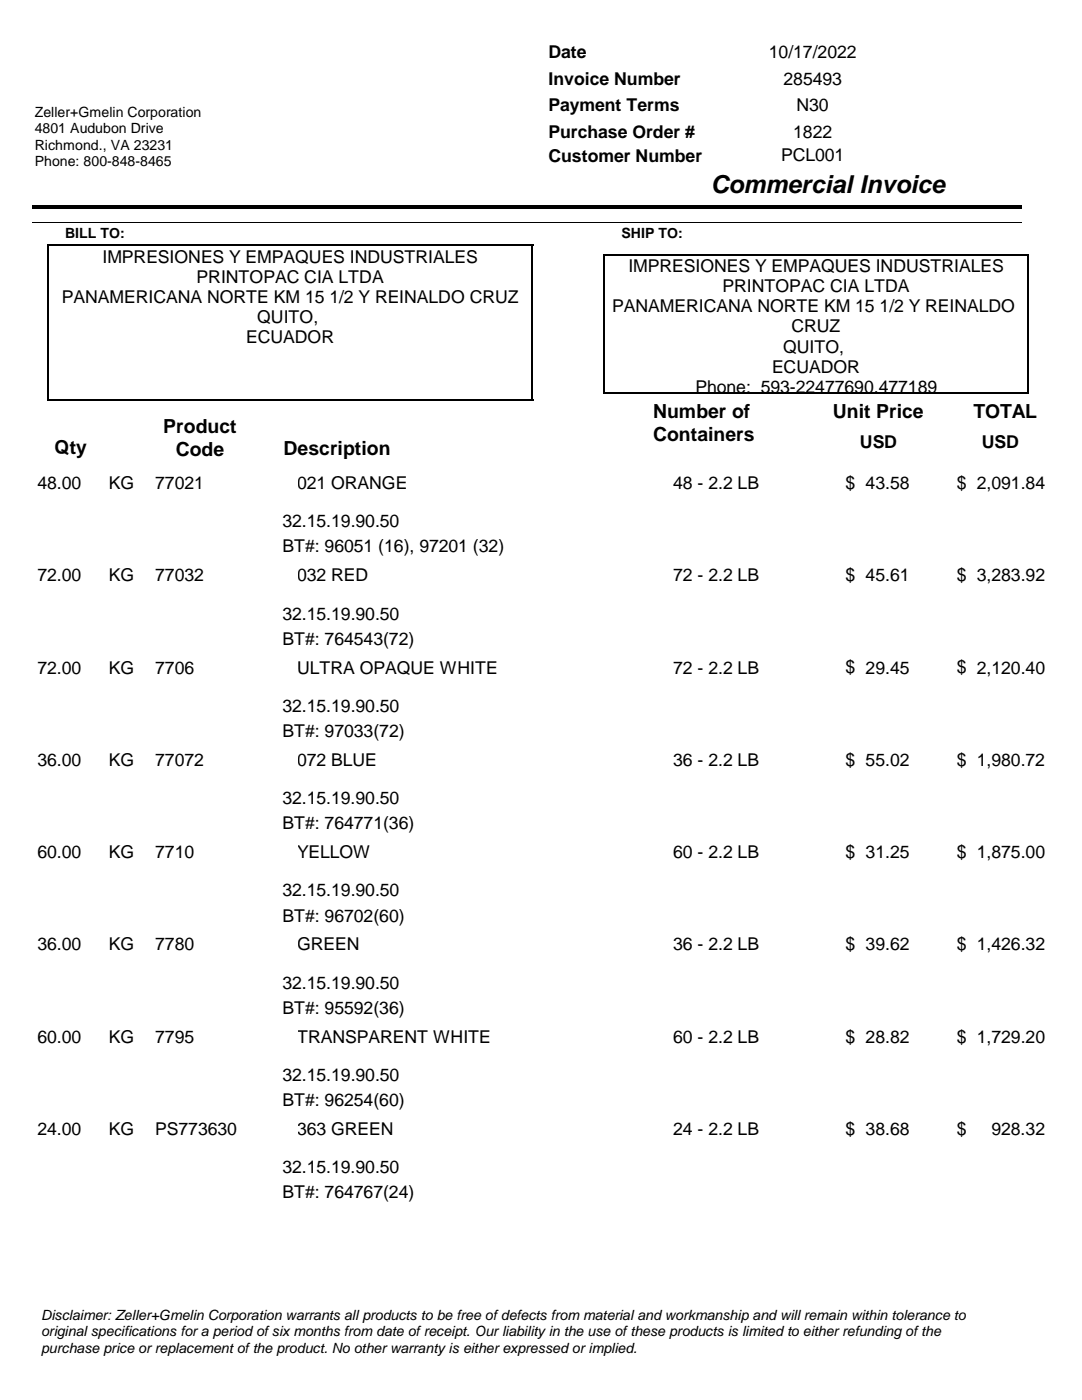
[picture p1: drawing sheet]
<svg xmlns="http://www.w3.org/2000/svg" width="216mm" height="279mm" viewBox="0 0 216 279" stroke-linecap="round" stroke-linejoin="round" font-family="sans-serif">
<defs><g id="words">
<text font-size="4.9" x="141.8" y="38.6">Commercial Invoice</text>
<g font-size="3.9">
<text x="130.4" y="83.4">Number of</text>
<text x="166.2" y="83.4">Unit Price</text>
<text x="194.3" y="83.4">TOTAL</text>
<text x="32.6" y="86.4">Product</text>
<text x="130.4" y="88.1">Containers</text>
<text x="10.9" y="90.6">Qty</text>
<text x="35.1" y="91">Code</text>
<text x="56.6" y="90.7">Description</text>
</g>
<g font-size="3.5">
<text x="109.5" y="11.6">Date</text>
<text x="153.5" y="11.6">10/17/2022</text>
<text x="109.5" y="16.9">Invoice Number</text>
<text x="156.4" y="16.9">285493</text>
<text x="109.5" y="22.2">Payment Terms</text>
<text x="159" y="22.2">N30</text>
<text x="109.5" y="27.5">Purchase Order #</text>
<text x="158.3" y="27.5">1822</text>
<text x="109.5" y="32.3">Customer Number</text>
<text x="155.9" y="32.2">PCL001</text>
<text x="20.4" y="52.4">IMPRESIONES Y EMPAQUES INDUSTRIALES</text>
<text x="39.2" y="56.4">PRINTOPAC CIA LTDA</text>
<text x="125.4" y="54.3">IMPRESIONES Y EMPAQUES INDUSTRIALES</text>
<text x="144.2" y="58.3">PRINTOPAC CIA LTDA</text>
<text x="12.3" y="60.5">PANAMERICANA NORTE KM 15 1/2 Y REINALDO CRUZ</text>
<text x="51.3" y="64.5">QUITO,</text>
<text x="122.2" y="62.3">PANAMERICANA NORTE KM 15 1/2 Y REINALDO</text>
<text x="49.1" y="68.5">ECUADOR</text>
<text x="156.3" y="70.4">QUITO,</text>
<text x="158" y="66.3">CRUZ</text>
<text x="154.1" y="74.4">ECUADOR</text>
<text x="138.8" y="78.4">Phone: 593-22477690,477189</text>
<text x="171.6" y="89.5">USD</text>
<text x="196" y="89.5">USD</text>
<text x="7.5" y="97.6">48.00</text>
<text x="21.7" y="97.6">KG</text>
<text x="31" y="97.6">77021</text>
<text x="59.3" y="97.6">021 ORANGE</text>
<text x="134.4" y="97.6">48 - 2.2 LB</text>
<text x="168.8" y="97.6">$</text>
<text x="172.8" y="97.6">43.58</text>
<text x="191" y="97.6">$</text>
<text x="195" y="97.6">2,091.84</text>
<text x="56.4" y="105.2">32.15.19.90.50</text>
<text x="56.4" y="110.2">BT#: 96051 (16), 97201 (32)</text>
<text x="7.5" y="116">72.00</text>
<text x="21.7" y="116">KG</text>
<text x="31" y="116">77032</text>
<text x="59.3" y="116">032 RED</text>
<text x="134.4" y="116">72 - 2.2 LB</text>
<text x="168.8" y="116">$</text>
<text x="172.8" y="116">45.61</text>
<text x="191" y="116">$</text>
<text x="195" y="116">3,283.92</text>
<text x="56.4" y="123.7">32.15.19.90.50</text>
<text x="56.4" y="128.7">BT#: 764543(72)</text>
<text x="7.5" y="134.4">72.00</text>
<text x="21.7" y="134.4">KG</text>
<text x="31" y="134.4">7706</text>
<text x="59.3" y="134.4">ULTRA OPAQUE WHITE</text>
<text x="134.4" y="134.4">72 - 2.2 LB</text>
<text x="168.8" y="134.4">$</text>
<text x="172.8" y="134.4">29.45</text>
<text x="191" y="134.4">$</text>
<text x="195" y="134.4">2,120.40</text>
<text x="56.4" y="142.1">32.15.19.90.50</text>
<text x="56.4" y="147.1">BT#: 97033(72)</text>
<text x="7.5" y="152.9">36.00</text>
<text x="21.7" y="152.9">KG</text>
<text x="31" y="152.9">77072</text>
<text x="59.3" y="152.9">072 BLUE</text>
<text x="134.4" y="152.9">36 - 2.2 LB</text>
<text x="168.8" y="152.8">$</text>
<text x="172.8" y="152.9">55.02</text>
<text x="191" y="152.8">$</text>
<text x="195" y="152.9">1,980.72</text>
<text x="56.4" y="160.5">32.15.19.90.50</text>
<text x="56.4" y="165.5">BT#: 764771(36)</text>
<text x="7.5" y="171.3">60.00</text>
<text x="21.7" y="171.3">KG</text>
<text x="31" y="171.3">7710</text>
<text x="59.3" y="171.3">YELLOW</text>
<text x="134.4" y="171.3">60 - 2.2 LB</text>
<text x="168.8" y="171.3">$</text>
<text x="172.8" y="171.3">31.25</text>
<text x="191" y="171.3">$</text>
<text x="195" y="171.3">1,875.00</text>
<text x="56.4" y="178.9">32.15.19.90.50</text>
<text x="56.4" y="183.9">BT#: 96702(60)</text>
<text x="7.5" y="189.7">36.00</text>
<text x="21.7" y="189.7">KG</text>
<text x="31" y="189.7">7780</text>
<text x="59.3" y="189.7">GREEN</text>
<text x="134.4" y="189.7">36 - 2.2 LB</text>
<text x="168.8" y="189.7">$</text>
<text x="172.8" y="189.7">39.62</text>
<text x="191" y="189.7">$</text>
<text x="195" y="189.7">1,426.32</text>
<text x="56.4" y="197.3">32.15.19.90.50</text>
<text x="56.4" y="202.3">BT#: 95592(36)</text>
<text x="7.5" y="208.1">60.00</text>
<text x="21.7" y="208.1">KG</text>
<text x="31" y="208.1">7795</text>
<text x="59.3" y="208.1">TRANSPARENT WHITE</text>
<text x="134.4" y="208.1">60 - 2.2 LB</text>
<text x="168.8" y="208.1">$</text>
<text x="172.8" y="208.1">28.82</text>
<text x="191" y="208.1">$</text>
<text x="195" y="208.1">1,729.20</text>
<text x="56.4" y="215.8">32.15.19.90.50</text>
<text x="56.4" y="220.8">BT#: 96254(60)</text>
<text x="7.5" y="226.6">24.00</text>
<text x="21.7" y="226.6">KG</text>
<text x="31" y="226.6">PS773630</text>
<text x="59.3" y="226.6">363 GREEN</text>
<text x="134.4" y="226.6">24 - 2.2 LB</text>
<text x="168.8" y="226.5">$</text>
<text x="172.8" y="226.6">38.68</text>
<text x="191" y="226.5">$</text>
<text x="197.9" y="226.6">928.32</text>
<text x="56.4" y="239.2">BT#: 764767(24)</text>
<text x="56.4" y="234.2">32.15.19.90.50</text>
</g>
<g font-size="2.8">
<text x="6.9" y="23.4">Zeller+Gmelin Corporation</text>
<text x="6.9" y="26.6">4801 Audubon Drive</text>
<text x="6.9" y="29.9">Richmond., VA 23231</text>
<text x="6.9" y="33.2">Phone: 800-848-8465</text>
<text x="13" y="47.5">BILL TO:</text>
<text x="124" y="47.5">SHIP TO:</text>
<text x="8.2" y="263.4">Disclaimer: Zeller+Gmelin Corporation warrants all products to be free of defects from material and workmanship and will remain within tolerance to</text>
<text x="8.2" y="266.7">original specifications for a period of six months from date of receipt. Our liability in the use of these products is limited to either refunding of the</text>
<text x="8.2" y="270">purchase price or replacement of the product. No other warranty is either expressed or implied.</text>
</g>
</g></defs>
<path d="M120.4 50.8h84.9M205.2 50.6v27.9" fill="none" stroke="#000" stroke-width=".35"/>
<path d="M9.3 49h97.1M9.5 48.8v31.3M106.3 48.8v31.3M120.6 50.6v27.9M9.3 79.9h97.1M120.4 78.3h84.9" fill="none" stroke="#000" stroke-width=".36"/>
<path d="M6.3 40.9h197.5v.7h-197.5z" fill-rule="evenodd" fill="#000"/>
<path d="M6.3 44.5h197.5" fill="none" stroke="#000" stroke-width=".2"/>
<g fill="#fff">
<path d="M6.3 6.4h72v14.5h-72z" fill-rule="evenodd"/>
<path d="M6.3 6.4h72v14.5h-72z" fill-rule="evenodd"/>
<path d="M169.2 94h15.8v3.9h-15.8z" fill-rule="evenodd"/>
<path d="M30.7 94h28.7v3.9h-28.7z" fill-rule="evenodd"/>
<path d="M168.1 94h3.2v6.3h-3.2z" fill-rule="evenodd"/>
<path d="M190.3 94h3.2v6.3h-3.2z" fill-rule="evenodd"/>
<path d="M169.2 112.4h15.8v3.9h-15.8z" fill-rule="evenodd"/>
<path d="M30.7 112.4h28.7v3.9h-28.7z" fill-rule="evenodd"/>
<path d="M168.1 112.4h3.2v6.3h-3.2z" fill-rule="evenodd"/>
<path d="M190.3 112.4h3.2v6.3h-3.2z" fill-rule="evenodd"/>
<path d="M169.2 130.8h15.8v3.9h-15.8z" fill-rule="evenodd"/>
<path d="M30.7 130.8h28.7v3.9h-28.7z" fill-rule="evenodd"/>
<path d="M168.1 130.8h3.2v6.4h-3.2z" fill-rule="evenodd"/>
<path d="M190.3 130.8h3.2v6.4h-3.2z" fill-rule="evenodd"/>
<path d="M169.2 149.3h15.8v3.9h-15.8z" fill-rule="evenodd"/>
<path d="M30.7 149.3h28.7v3.9h-28.7z" fill-rule="evenodd"/>
<path d="M168.1 149.2h3.2v6.4h-3.2z" fill-rule="evenodd"/>
<path d="M190.3 149.2h3.2v6.4h-3.2z" fill-rule="evenodd"/>
<path d="M169.2 167.7h15.8v3.9h-15.8z" fill-rule="evenodd"/>
<path d="M30.7 167.7h28.7v3.9h-28.7z" fill-rule="evenodd"/>
<path d="M168.1 167.7h3.2v6.3h-3.2z" fill-rule="evenodd"/>
<path d="M190.3 167.7h3.2v6.3h-3.2z" fill-rule="evenodd"/>
<path d="M169.2 186.1h15.8v3.9h-15.8z" fill-rule="evenodd"/>
<path d="M30.7 186.1h28.7v3.9h-28.7z" fill-rule="evenodd"/>
<path d="M168.1 186.1h3.2v6.3h-3.2z" fill-rule="evenodd"/>
<path d="M190.3 186.1h3.2v6.3h-3.2z" fill-rule="evenodd"/>
<path d="M169.2 204.5h15.8v3.9h-15.8z" fill-rule="evenodd"/>
<path d="M30.7 204.5h28.7v3.9h-28.7z" fill-rule="evenodd"/>
<path d="M168.1 204.5h3.2v6.3h-3.2z" fill-rule="evenodd"/>
<path d="M190.3 204.5h3.2v6.3h-3.2z" fill-rule="evenodd"/>
<path d="M169.2 223h15.8v3.9h-15.8z" fill-rule="evenodd"/>
<path d="M30.7 223h28.7v3.9h-28.7z" fill-rule="evenodd"/>
<path d="M168.1 222.9h3.2v6.4h-3.2z" fill-rule="evenodd"/>
<path d="M190.3 222.9h3.2v6.4h-3.2z" fill-rule="evenodd"/>
</g>
<use href="#words"/>
</svg>
